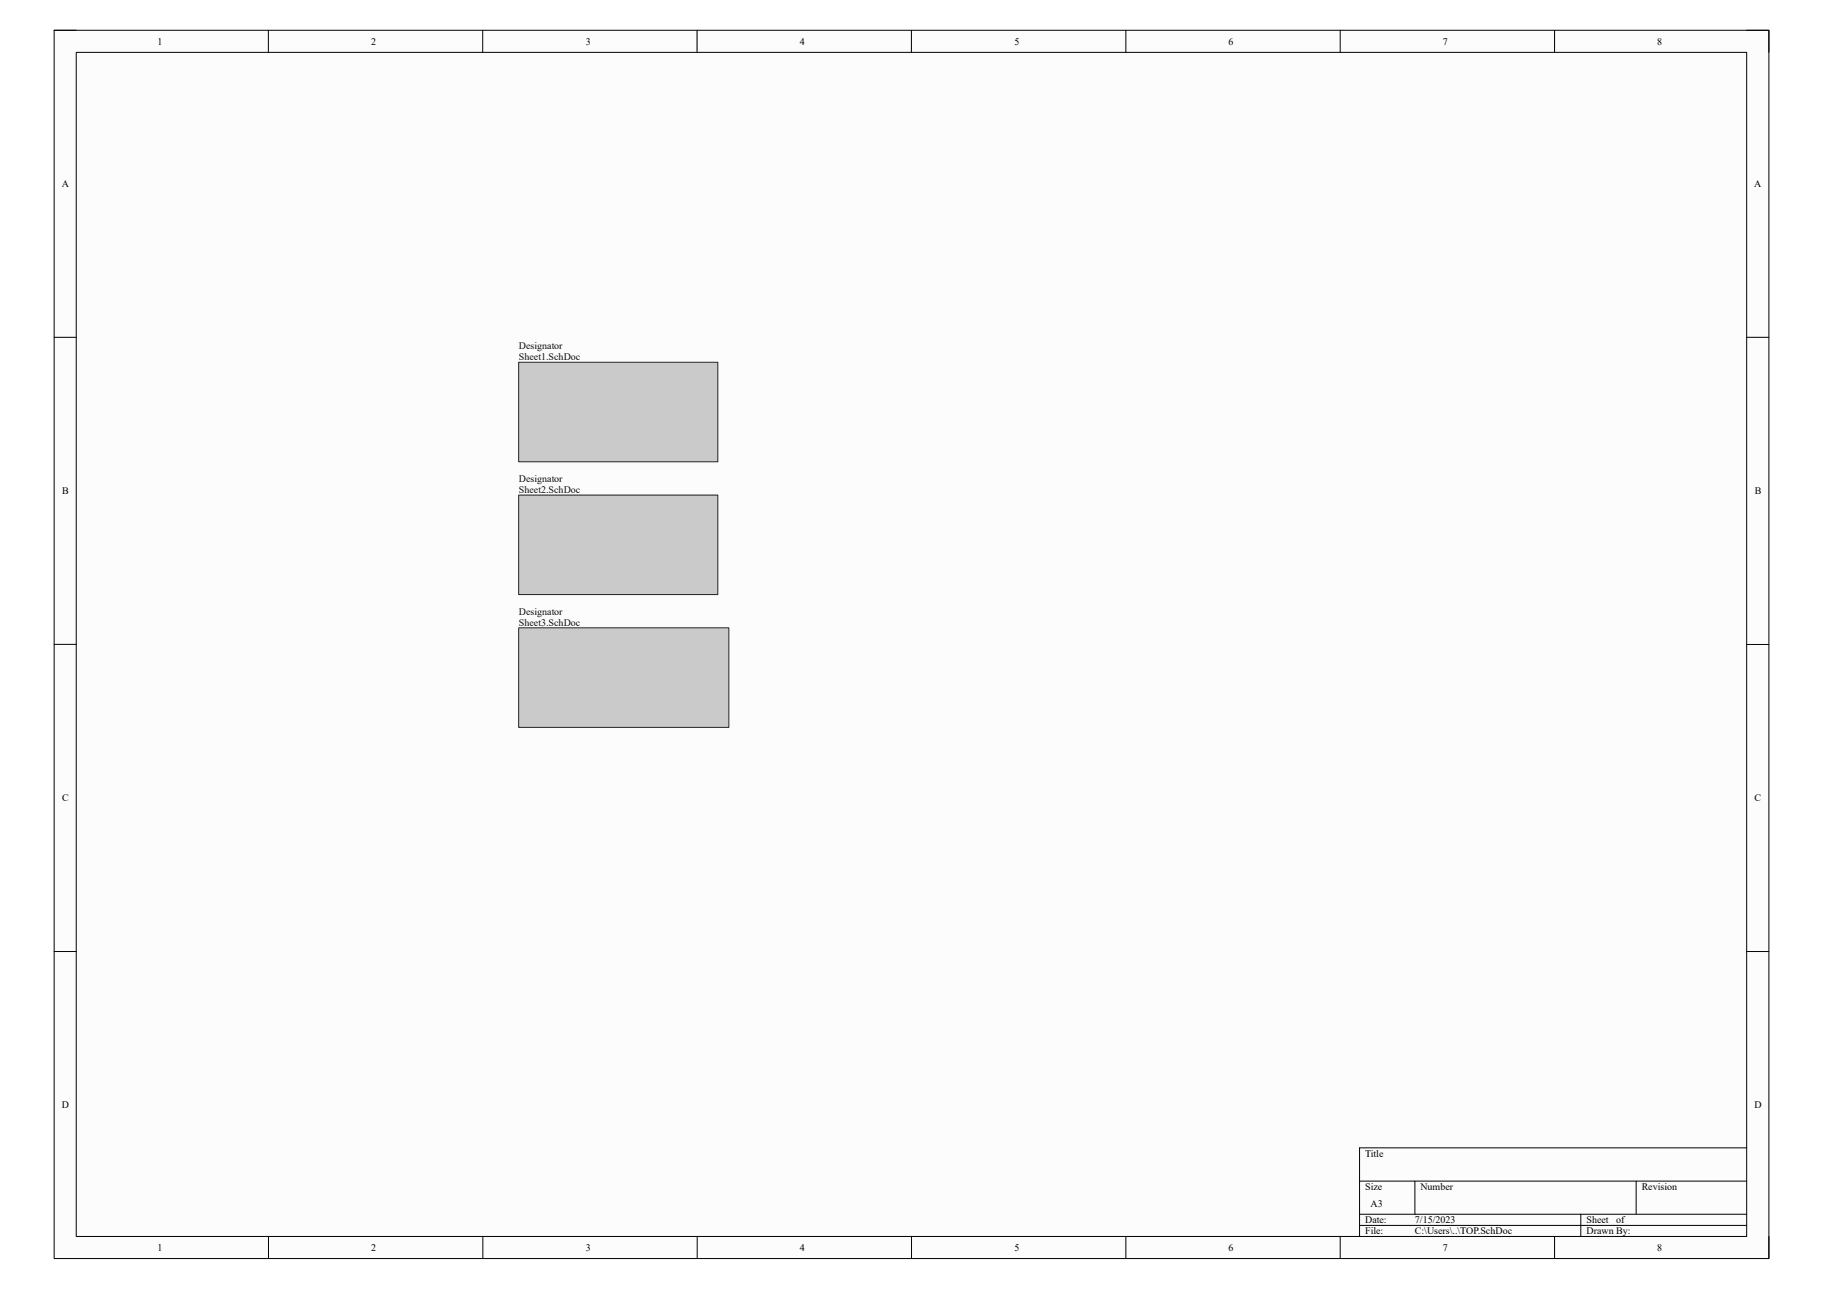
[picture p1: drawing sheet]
<svg xmlns="http://www.w3.org/2000/svg" width="297mm" height="210mm" viewBox="0 0 297 210" stroke-linecap="round" stroke-linejoin="round" font-family="sans-serif">
<defs><g id="words">
<g font-size="1.6">
<text x="25.7" y="7.3">1</text>
<text x="60.5" y="7.3">2</text>
<text x="95.5" y="7.3">3</text>
<text x="130.3" y="7.3">4</text>
<text x="165.3" y="7.3">5</text>
<text x="200.1" y="7.3">6</text>
<text x="235.1" y="7.3">7</text>
<text x="270" y="7.3">8</text>
<text x="10.1" y="30.5">A</text>
<text x="285.8" y="30.5">A</text>
<text x="10.1" y="80.5">B</text>
<text x="285.9" y="80.5">B</text>
<text x="10.1" y="130.5">C</text>
<text x="285.9" y="130.5">C</text>
<text x="10.1" y="180.6">D</text>
<text x="285.9" y="180.6">D</text>
<text x="222.4" y="188.4">Title</text>
<text x="222.4" y="193.9">Size</text>
<text x="223.3" y="196.6">A3</text>
<text x="231.4" y="193.9">Number</text>
<text x="267.5" y="193.9">Revision</text>
<text x="25.7" y="203.8">1</text>
<text x="60.5" y="203.8">2</text>
<text x="95.5" y="203.8">3</text>
<text x="130.3" y="203.8">4</text>
<text x="165.3" y="203.8">5</text>
<text x="200.1" y="203.8">6</text>
<text x="222.4" y="199.3">Date:</text>
<text x="222.4" y="201.1">File:</text>
<text x="230.5" y="199.3">7/15/2023</text>
<text x="230.5" y="201.1">C:\Users\..\TOP.SchDoc</text>
<text x="235.1" y="203.8">7</text>
<text x="258.5" y="201.1">Drawn By:</text>
<text x="258.5" y="199.3">Sheet</text>
<text x="263.3" y="199.3">of</text>
<text x="270" y="203.8">8</text>
</g>
<g font-size="1.6" fill="#0e0e0e">
<text x="84.5" y="56.9">Designator</text>
<text x="84.5" y="58.7">Sheet1.SchDoc</text>
<text x="84.5" y="78.5">Designator</text>
<text x="84.5" y="80.3">Sheet2.SchDoc</text>
<text x="84.5" y="100.1">Designator</text>
<text x="84.5" y="101.9">Sheet3.SchDoc</text>
</g>
</g></defs>
<path d="M8.8 4.9h279.4v200.1h-279.4z" fill="#fcfcfc"/>
<path d="M8.8 4.9h279.4v200.1h-279.4z" fill="none" stroke="#000" stroke-width=".16"/>
<path d="M12.4 8.5h272.2v192.9h-272.2z" fill="#fcfcfc"/>
<g fill="none" stroke="#000" stroke-width=".16">
<path d="M8.8 4.9h3.6M12.4 8.5h272.2v192.9h-272.2zM43.7 4.9v3.6M78.7 4.9v3.6M113.6 4.9v3.6M148.5 4.9v3.6M183.4 4.9v3.6M218.4 4.9v3.6M253.3 4.9v3.6M284.6 4.9h3.6v3.6M8.8 54.9h3.6M284.6 54.9h3.6"/>
<path d="M8.8 105h3.6M284.6 105h3.6M8.8 155h3.6M284.6 155h3.6M221.5 192.4h63.1M221.5 197.8h63.1M221.5 199.6h63.1M230.5 192.4v5.4M257.6 197.8v3.6M266.6 192.4v5.4M284.6 187h-63.1v14.4M43.7 201.4v3.6"/>
<path d="M78.7 201.4v3.6M113.6 201.4v3.6M148.5 201.4v3.6M183.4 201.4v3.6M218.4 201.4v3.6M253.3 201.4v3.6M288.2 201.4v3.6"/>
</g>
<path d="M84.5 59h32.5v16.2h-32.5z" fill="#cacaca"/>
<path d="M84.5 59h32.5v16.2h-32.5z" fill="none" stroke="#262626" stroke-width=".16"/>
<path d="M84.5 80.6h32.5v16.3h-32.5z" fill="#cacaca"/>
<path d="M84.5 80.6h32.5v16.3h-32.5z" fill="none" stroke="#262626" stroke-width=".16"/>
<path d="M84.5 102.3h34.3v16.2h-34.3z" fill="#cacaca"/>
<path d="M84.5 102.3h34.3v16.2h-34.3z" fill="none" stroke="#262626" stroke-width=".16"/>
<use href="#words"/>
</svg>
